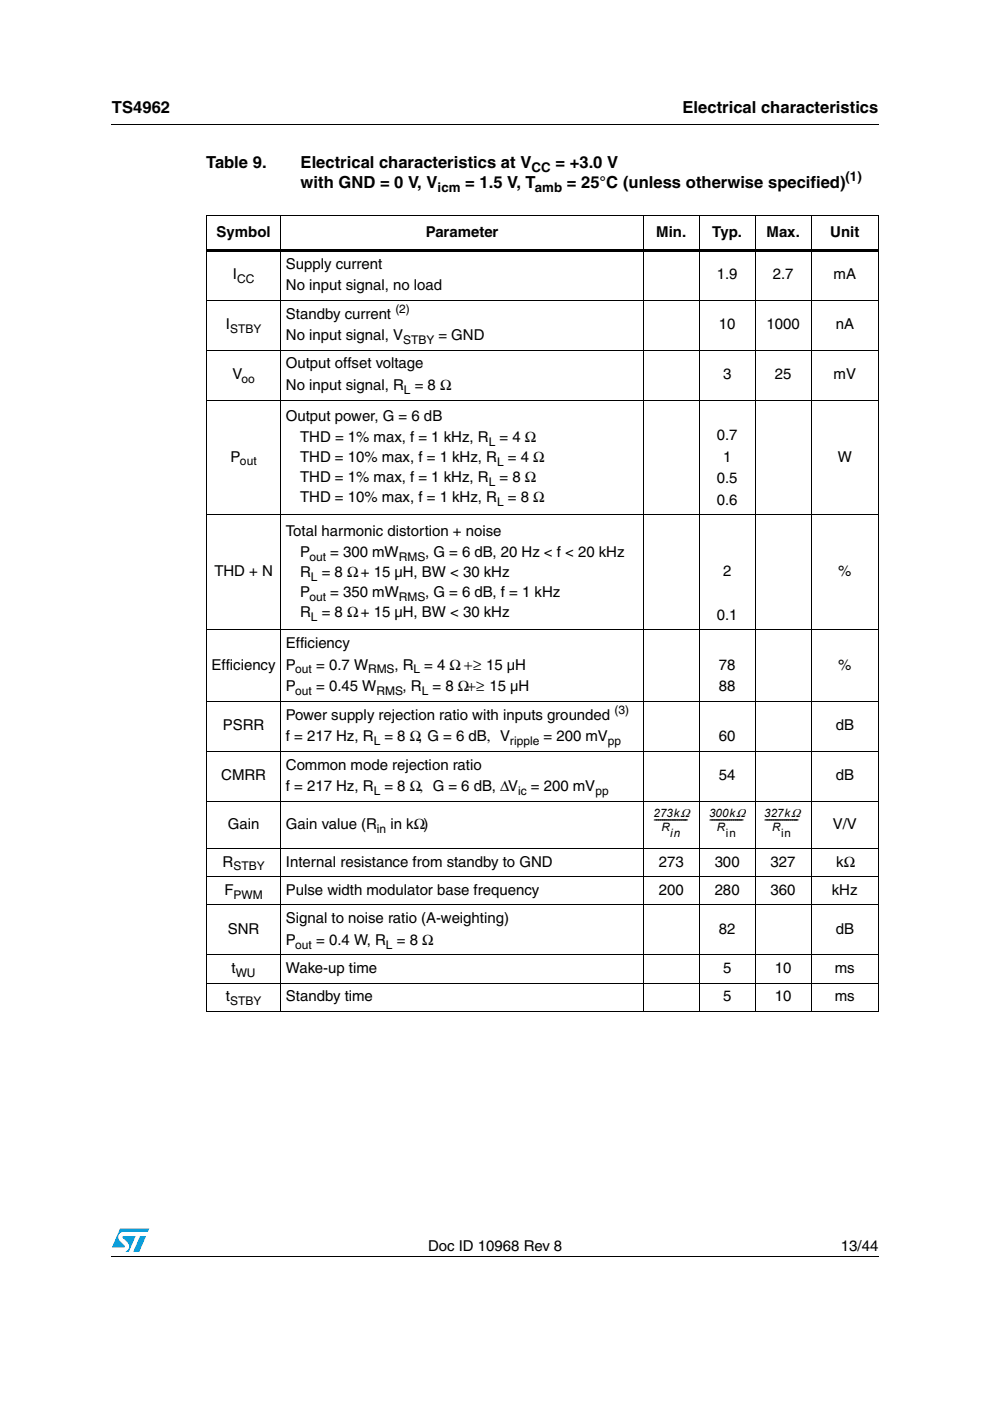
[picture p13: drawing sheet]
<svg xmlns="http://www.w3.org/2000/svg" width="210mm" height="297mm" viewBox="0 0 210 297" stroke-linecap="round" stroke-linejoin="round" font-family="sans-serif">
<defs><g id="words">
<g font-size="3.5">
<text x="23.7" y="23.9">TS4962</text>
<text x="144.7" y="23.9">Electrical characteristics</text>
<text x="43.7" y="35.7">Table 9.</text>
<text x="63.7" y="35.7">Electrical characteristics at V</text>
<text x="117.8" y="35.7">= +3.0 V</text>
<text x="63.7" y="39.9">with GND = 0 V, V</text>
<text x="98.6" y="39.9">= 1.5 V, T</text>
<text x="120.2" y="39.9">= 25°C (unless otherwise specified)</text>
</g>
<g font-size="3.2">
<text x="45.9" y="50.2">Symbol</text>
<text x="90.3" y="50.2">Parameter</text>
<text x="139.1" y="50.2">Min.</text>
<text x="151" y="50.2">Typ.</text>
<text x="162.5" y="50.2">Max.</text>
<text x="176" y="50.2">Unit</text>
<text x="49.4" y="59.2">I</text>
<text x="60.6" y="57">Supply current</text>
<text x="152" y="59.2">1.9</text>
<text x="163.9" y="59.2">2.7</text>
<text x="176.7" y="59.2">mA</text>
<text x="60.6" y="61.5">No input signal, no load</text>
<text x="47.9" y="69.8">I</text>
<text x="60.6" y="67.5">Standby current</text>
<text x="152.4" y="69.8">10</text>
<text x="162.5" y="69.8">1000</text>
<text x="177.2" y="69.8">nA</text>
<text x="60.6" y="72.1">No input signal, V</text>
<text x="93" y="72.1">= GND</text>
<text x="49.3" y="80.4">V</text>
<text x="60.6" y="78.1">Output offset voltage</text>
<text x="60.6" y="82.7">No input signal, R</text>
<text x="87.9" y="82.7">= 8 Ω</text>
<text x="153.3" y="80.4">3</text>
<text x="164.3" y="80.4">25</text>
<text x="176.7" y="80.4">mV</text>
<text x="60.6" y="89.2">Output power, G = 6 dB</text>
<text x="63.6" y="93.8">THD = 1% max, f = 1 kHz, R</text>
<text x="105.9" y="93.8">= 4 Ω</text>
<text x="152" y="93.3">0.7</text>
<text x="48.9" y="97.9">P</text>
<text x="63.6" y="98">THD = 10% max, f = 1 kHz, R</text>
<text x="107.7" y="98">= 4 Ω</text>
<text x="153.3" y="97.9">1</text>
<text x="177.6" y="97.9">W</text>
<text x="63.6" y="102.3">THD = 1% max, f = 1 kHz, R</text>
<text x="63.6" y="106.5">THD = 10% max, f = 1 kHz, R</text>
<text x="105.9" y="102.3">= 8 Ω</text>
<text x="107.7" y="106.5">= 8 Ω</text>
<text x="152" y="102.5">0.5</text>
<text x="152" y="107">0.6</text>
<text x="60.6" y="113.6">Total harmonic distortion + noise</text>
<text x="63.6" y="118.2">P</text>
<text x="70" y="118.2">= 300 mW</text>
<text x="90.1" y="118.2">, G = 6 dB, 20 Hz &lt; f &lt; 20 kHz</text>
<text x="45.4" y="122.2">THD + N</text>
<text x="63.6" y="122.4">R</text>
<text x="68.2" y="122.4">= 8 Ω+ 15 µH, BW &lt; 30 kHz</text>
<text x="153.3" y="122.2">2</text>
<text x="177.7" y="122.2">%</text>
<text x="63.6" y="130.9">R</text>
<text x="63.6" y="126.6">P</text>
<text x="68.2" y="130.9">= 8 Ω+ 15 µH, BW &lt; 30 kHz</text>
<text x="70" y="126.6">= 350 mW</text>
<text x="90.1" y="126.6">, G = 6 dB, f = 1 kHz</text>
<text x="152" y="131.4">0.1</text>
<text x="60.6" y="137.4">Efficiency</text>
<text x="44.9" y="142">Efficiency</text>
<text x="60.6" y="142">P</text>
<text x="67" y="142">= 0.7 W</text>
<text x="83.6" y="142">, R</text>
<text x="90" y="142">= 4 Ω +≥ 15 µH</text>
<text x="152.4" y="142">78</text>
<text x="177.7" y="142">%</text>
<text x="60.6" y="146.6">P</text>
<text x="67" y="146.6">= 0.45 W</text>
<text x="85.4" y="146.6">, R</text>
<text x="91.7" y="146.6">= 8 Ω+≥ 15 µH</text>
<text x="152.4" y="146.6">88</text>
<text x="47.2" y="154.9">PSRR</text>
<text x="60.6" y="152.6">Power supply rejection ratio with inputs grounded</text>
<text x="177.2" y="154.9">dB</text>
<text x="60.6" y="157.1">f = 217 Hz, R</text>
<text x="81.5" y="157.1">= 8 Ω, G = 6 dB, V</text>
<text x="115.2" y="157.1">= 200 mV</text>
<text x="152.4" y="157.1">60</text>
<text x="46.9" y="165.4">CMRR</text>
<text x="60.6" y="163.2">Common mode rejection ratio</text>
<text x="60.6" y="167.7">f = 217 Hz, R</text>
<text x="81.5" y="167.7">= 8 Ω, G = 6 dB, ΔV</text>
<text x="112.6" y="167.7">= 200 mV</text>
<text x="152.4" y="165.4">54</text>
<text x="177.2" y="165.4">dB</text>
<text x="48.3" y="175.7">Gain</text>
<text x="60.6" y="175.7">Gain value (R</text>
<text x="82.8" y="175.7">in kΩ)</text>
<text x="176.6" y="175.7">V/V</text>
<text x="47.2" y="183.7">R</text>
<text x="60.6" y="183.7">Internal resistance from standby to GND</text>
<text x="139.7" y="183.7">273</text>
<text x="151.5" y="183.7">300</text>
<text x="163.4" y="183.7">327</text>
<text x="177.3" y="183.7">kΩ</text>
<text x="47.6" y="189.7">F</text>
<text x="60.6" y="189.7">Pulse width modulator base frequency</text>
<text x="139.7" y="189.7">200</text>
<text x="151.5" y="189.7">280</text>
<text x="163.4" y="189.7">360</text>
<text x="176.4" y="189.7">kHz</text>
<text x="60.6" y="195.7">Signal to noise ratio (A-weighting)</text>
<text x="48.3" y="198">SNR</text>
<text x="60.6" y="200.3">P</text>
<text x="67" y="200.3">= 0.4 W, R</text>
<text x="84.1" y="200.3">= 8 Ω</text>
<text x="152.4" y="198">82</text>
<text x="177.2" y="198">dB</text>
<text x="49.1" y="206.3">t</text>
<text x="60.6" y="206.3">Wake-up time</text>
<text x="153.3" y="206.3">5</text>
<text x="164.3" y="206.3">10</text>
<text x="177" y="206.3">ms</text>
<text x="47.9" y="212.3">t</text>
<text x="60.6" y="212.3">Standby time</text>
<text x="153.3" y="212.3">5</text>
<text x="164.3" y="212.3">10</text>
<text x="177" y="212.3">ms</text>
<text x="90.8" y="265.1">Doc ID 10968 Rev 8</text>
<text x="178.3" y="265.1">13/44</text>
</g>
<g font-size="2.8">
<text x="92.8" y="40.8">icm</text>
<text x="112.7" y="36.6">CC</text>
<text x="113.4" y="40.8">amb</text>
<text x="179.3" y="38.5">(1)</text>
</g>
<g font-size="2.5">
<text x="50.2" y="60">CC</text>
<text x="48.8" y="70.6">STBY</text>
<text x="83.8" y="66.3">(2)</text>
<text x="85.5" y="72.9">STBY</text>
<text x="51.2" y="81.2">oo</text>
<text x="85.6" y="83.5">L</text>
<text x="103.6" y="94.6">L</text>
<text x="50.9" y="98.7">out</text>
<text x="105.4" y="98.8">L</text>
<text x="103.6" y="103.1">L</text>
<text x="105.4" y="107.3">L</text>
<text x="65.6" y="119">out</text>
<text x="84.6" y="119">RMS</text>
<text x="65.9" y="123.2">L</text>
<text x="65.6" y="127.4">out</text>
<text x="65.9" y="131.7">L</text>
<text x="84.6" y="127.4">RMS</text>
<text x="62.6" y="142.8">out</text>
<text x="78" y="142.8">RMS</text>
<text x="87.7" y="142.8">L</text>
<text x="62.6" y="147.4">out</text>
<text x="79.8" y="147.4">RMS</text>
<text x="89.4" y="147.4">L</text>
<text x="130.3" y="151.3">(3)</text>
<text x="79.2" y="157.9">L</text>
<text x="108.1" y="157.9">ripple</text>
<text x="128.9" y="157.9">pp</text>
<text x="79.2" y="168.5">L</text>
<text x="109.9" y="168.5">ic</text>
<text x="126.2" y="168.5">pp</text>
<text x="138.6" y="173.2">273kΩ</text>
<text x="150.3" y="173.2">300kΩ</text>
<text x="162.1" y="173.2">327kΩ</text>
<text x="79.9" y="176.5">in</text>
<text x="138.6" y="174.5">-----------------</text>
<text x="140.2" y="176.3">R</text>
<text x="142.1" y="177.5">in</text>
<text x="150.3" y="174.5">-----------------</text>
<text x="152" y="176.3">R</text>
<text x="153.9" y="177.5">in</text>
<text x="162.1" y="174.5">-----------------</text>
<text x="163.7" y="176.3">R</text>
<text x="165.6" y="177.5">in</text>
<text x="49.5" y="184.5">STBY</text>
<text x="49.5" y="190.5">PWM</text>
<text x="62.6" y="201.1">out</text>
<text x="81.8" y="201.1">L</text>
<text x="50" y="207.1">WU</text>
<text x="48.8" y="213.1">STBY</text>
</g>
</g></defs>
<g fill="#0099d8">
<path d="M29.7 262.1h1.3l-1.5 3.3h-1.2z"/>
<path d="M25.5 260.5h6.2l-.4 .7h-5.1a1.13 1.13 0 0 0-1.1 .7 1.13 1.13 0 0 0 .3 1.2l1.1 1-.1 .3-2.7 .1z"/>
<path d="M26 262.1h2.8l-1.5 3.3h-.7a1.18 1.18 0 0 0 .5-1.9l-1.1-1.1z"/>
</g>
<path d="M23.6 26.2l.1 .2zM43.6 52.8h142.7v.5h-142.7zM23.6 266.3l.1 .1z" fill="#000"/>
<g fill="none" stroke="#000" stroke-width=".21">
<path d="M23.7 26.3h162.6M43.6 45.7h142.7M43.7 45.8v168.5M59.6 45.6v168.9M136.4 45.6v168.9M148.3 45.6v168.9M160.1 45.6v168.9M172 45.6v168.9M186.2 45.8v168.5M43.6 63.6h142.7M43.6 74.2h142.7M43.6 84.8h142.7"/>
<path d="M43.6 109.2h142.7M43.6 133.5h142.7M43.6 148.7h142.7M43.6 159.3h142.7M43.6 169.8h142.7M43.6 179.9h142.7M43.6 185.8h142.7M43.6 191.8h142.7M43.6 202.4h142.7M43.6 208.4h142.7M43.6 214.4h142.7M23.7 266.3h162.6"/>
</g>
<use href="#words"/>
</svg>
